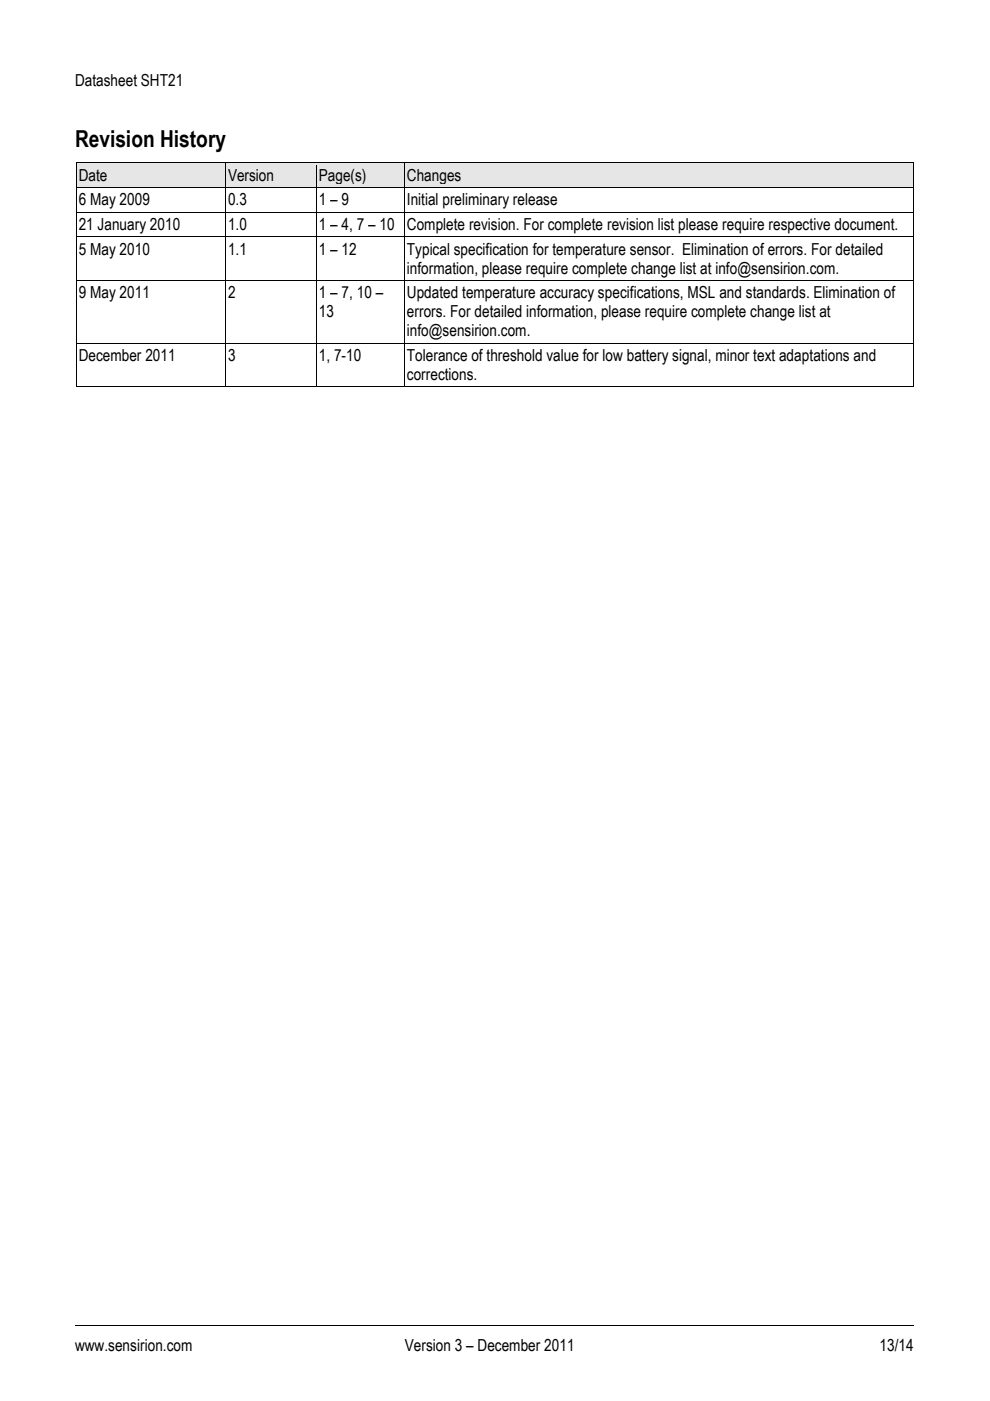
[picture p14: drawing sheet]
<svg xmlns="http://www.w3.org/2000/svg" width="210mm" height="297mm" viewBox="0 0 210 297" stroke-linecap="round" stroke-linejoin="round" font-family="sans-serif">
<defs><g id="words">
<text font-size="5" x="15.9" y="31.2">Revision History</text>
<g font-size="3.5">
<text x="15.9" y="18.2">Datasheet SHT21</text>
<text x="16.7" y="38.4">Date</text>
<text x="48.3" y="38.4">Version</text>
<text x="67.6" y="38.4">Page(s)</text>
<text x="86.3" y="38.4">Changes</text>
<text x="16.7" y="43.6">6 May 2009</text>
<text x="48.3" y="43.6">0.3</text>
<text x="67.6" y="43.6">1 – 9</text>
<text x="86.3" y="43.6">Initial preliminary release</text>
<text x="16.7" y="48.8">21 January 2010</text>
<text x="16.7" y="54">5 May 2010</text>
<text x="48.3" y="48.8">1.0</text>
<text x="48.3" y="54">1.1</text>
<text x="67.6" y="48.8">1 – 4, 7 – 10</text>
<text x="67.6" y="54">1 – 12</text>
<text x="86.3" y="48.8">Complete revision. For complete revision list please require respective document.</text>
<text x="86.3" y="54">Typical specification for temperature sensor. Elimination of errors. For detailed</text>
<text x="86.3" y="58">information, please require complete change list at info@sensirion.com.</text>
<text x="16.7" y="63.2">9 May 2011</text>
<text x="48.3" y="63.2">2</text>
<text x="67.6" y="63.2">1 – 7, 10 –</text>
<text x="86.3" y="63.2">Updated temperature accuracy specifications, MSL and standards. Elimination of</text>
<text x="67.6" y="67.3">13</text>
<text x="86.3" y="67.3">errors. For detailed information, please require complete change list at</text>
<text x="86.3" y="71.3">info@sensirion.com.</text>
<text x="16.7" y="76.5">December 2011</text>
<text x="48.3" y="76.5">3</text>
<text x="67.6" y="76.5">1, 7-10</text>
<text x="86.3" y="76.5">Tolerance of threshold value for low battery signal, minor text adaptations and</text>
<text x="86.3" y="80.6">corrections.</text>
<text x="15.9" y="286.5">www.sensirion.com</text>
<text x="85.9" y="286.5">Version 3 – December 2011</text>
<text x="186.5" y="286.5">13/14</text>
</g>
</g></defs>
<path d="M15.9 281h177.8" fill="none" stroke="#000" stroke-width=".21"/>
<g fill="#e6e6e6">
<path d="M16.3 34.6h31.5v5.1h-31.5z"/>
<path d="M16.7 35.1h30.6v4.1h-30.6z"/>
<path d="M47.9 34.6h19.1v5.1h-19.1z"/>
<path d="M48.3 35.1h18.3v4.1h-18.3z"/>
<path d="M67.2 34.6h18.5v5.1h-18.5z"/>
<path d="M67.6 35.1h17.7v4.1h-17.7z"/>
<path d="M85.9 34.6h107.7v5.1h-107.7z"/>
<path d="M86.3 35.1h106.9v4.1h-106.9z"/>
</g>
<path d="M16.1 34.5h.2v.6h-.2zM16.1 34.5h.2v.1h-.2z" fill="#000"/>
<path d="M16.3 34.5h31.5" fill="none" stroke="#000" stroke-width=".21"/>
<path d="M16.3 34.6h31.5v.5h-31.5z" fill="#e6e6e6"/>
<path d="M47.8 34.6h.1v.5h-.1zM47.8 34.5h.1v.1h-.1z" fill="#000"/>
<path d="M47.9 34.5h19.1" fill="none" stroke="#000" stroke-width=".21"/>
<path d="M47.9 34.6h19.1v.5h-19.1z" fill="#e6e6e6"/>
<path d="M67 34.6h.2v.5h-.2zM67 34.5h.2v.1h-.2z" fill="#000"/>
<path d="M67.2 34.5h18.5" fill="none" stroke="#000" stroke-width=".21"/>
<path d="M67.2 34.6h18.5v.5h-18.5z" fill="#e6e6e6"/>
<path d="M85.7 34.6h.2v.5h-.2zM85.7 34.5h.2v.1h-.2z" fill="#000"/>
<path d="M85.9 34.5h107.7" fill="none" stroke="#000" stroke-width=".21"/>
<path d="M85.9 34.6h107.7v.5h-107.7z" fill="#e6e6e6"/>
<path d="M193.6 34.5h.2v.6h-.2zM193.6 34.5h.2v.1h-.2z" fill="#000"/>
<path d="M16.2 39.2h31.6v.5h-31.6z" fill="#e6e6e6"/>
<path d="M16.2 35.1v4.6" fill="none" stroke="#000" stroke-width=".21"/>
<path d="M47.8 39.2h19.3v.5h-19.3z" fill="#e6e6e6"/>
<path d="M47.8 35.1v4.6" fill="none" stroke="#000" stroke-width=".21"/>
<path d="M67.1 39.2h18.7v.5h-18.7z" fill="#e6e6e6"/>
<path d="M67.1 35.1v4.6" fill="none" stroke="#000" stroke-width=".21"/>
<path d="M85.8 39.2h107.9v.5h-107.9z" fill="#e6e6e6"/>
<g fill="none" stroke="#000" stroke-width=".21">
<path d="M16.3 39.8h31.5M47.9 39.8h19.1M67.2 39.8h18.5M85.8 35.1v4.6M85.9 39.8h107.7M193.7 35.1v4.6M16.2 40.3v4.6M16.2 45.6v4.5M16.2 50.8v8.6M16.3 45h31.5M16.3 50.2h31.5M16.3 59.4h31.5"/>
<path d="M47.8 40.3v4.6M47.8 45.6v4.5M47.8 50.8v8.6M47.9 45h19.1M47.9 50.2h19.1M47.9 59.4h19.1M67.1 40.3v4.6M67.1 45.6v4.5M67.1 50.8v8.6M67.2 45h18.5M67.2 50.2h18.5M67.2 59.4h18.5"/>
<path d="M85.8 40.3v4.6M85.8 45.6v4.5M85.8 50.8v8.6M85.9 45h107.7M85.9 50.2h107.7M85.9 59.4h107.7M193.7 40.3v4.6M193.7 45.6v4.5M193.7 50.8v8.6M16.2 60v12.6M16.2 73.3v8.6M16.3 72.7h31.5"/>
<path d="M47.8 60v12.6M47.8 73.3v8.6M47.9 72.7h19.1M67.1 60v12.6M67.1 73.3v8.6M67.2 72.7h18.5M85.8 60v12.6M85.8 73.3v8.6M85.9 72.7h107.7M193.7 60v12.6M193.7 73.3v8.6M16.3 82h31.5"/>
<path d="M47.9 82h19.1M67.2 82h18.5M85.9 82h107.7"/>
</g>
<g fill="#000">
<path d="M16.1 39.7h.2v.6h-.2zM16.1 44.9h.2v.7h-.2zM16.1 50.1h.2v.7h-.2zM47.8 39.7h.1v.6h-.1zM47.8 44.9h.1v.7h-.1zM47.8 50.1h.1v.7h-.1zM67 39.7h.2v.6h-.2zM67 44.9h.2v.7h-.2zM67 50.1h.2v.7h-.2zM85.7 39.7h.2v.6h-.2zM85.7 44.9h.2v.7h-.2zM85.7 50.1h.2v.7h-.2z"/>
<path d="M193.6 39.7h.2v.6h-.2zM193.6 44.9h.2v.7h-.2zM193.6 50.1h.2v.7h-.2zM16.1 59.4h.2v.6h-.2zM16.1 72.6h.2v.7h-.2zM47.8 59.4h.1v.6h-.1zM47.8 72.6h.1v.7h-.1zM67 59.4h.2v.6h-.2zM67 72.6h.2v.7h-.2zM85.7 59.4h.2v.6h-.2zM85.7 72.6h.2v.7h-.2zM193.6 59.4h.2v.6h-.2z"/>
<path d="M193.6 72.6h.2v.7h-.2zM16.1 81.9h.2v.2h-.2zM47.8 81.9h.1v.2h-.1zM67 81.9h.2v.2h-.2zM85.7 81.9h.2v.2h-.2zM193.6 81.9h.2v.2h-.2z"/>
</g>
<use href="#words"/>
</svg>
